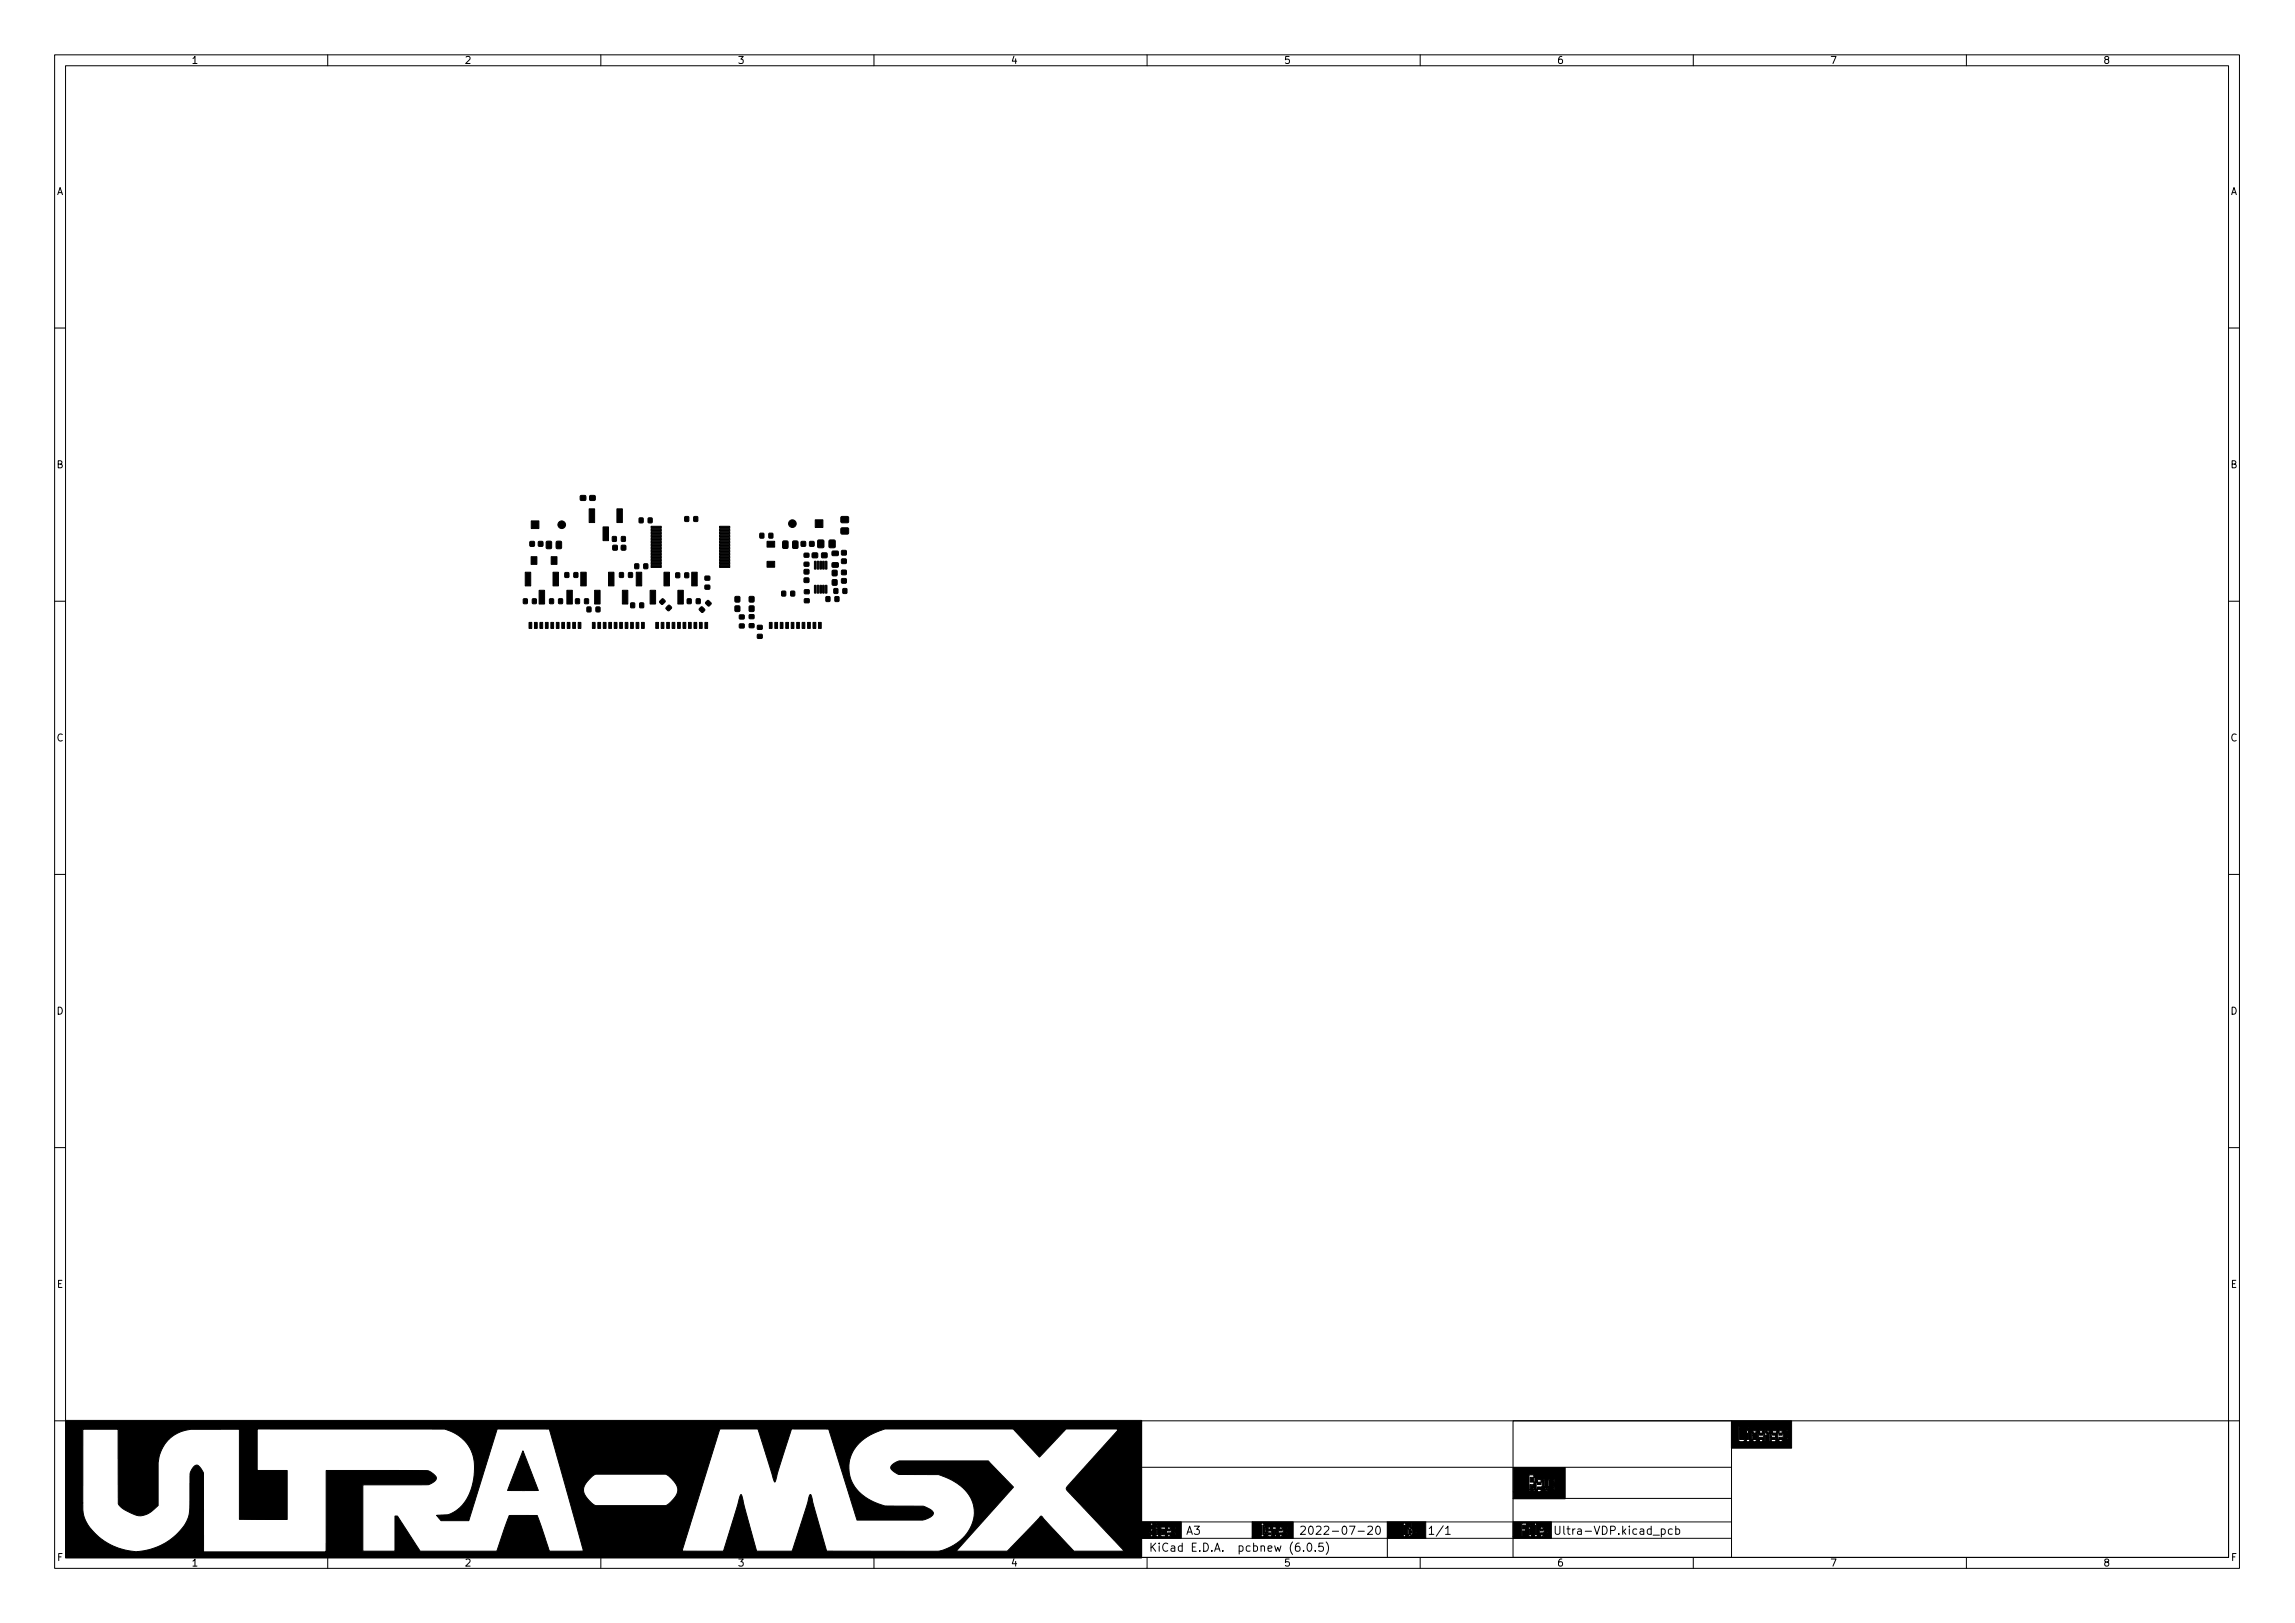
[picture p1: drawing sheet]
<svg xmlns="http://www.w3.org/2000/svg" width="420mm" height="297mm" viewBox="0 0 420 297" stroke-linecap="round" stroke-linejoin="round" font-family="sans-serif">
<defs><g id="words">
<g font-size="2.1">
<text x="232.2" y="280.9">2022-07-20</text>
<text x="261.3" y="280.9">1/1</text>
<text x="284.3" y="280.9">Ultra-VDP.kicad_pcb</text>
<text x="210.3" y="284">KiCad E.D.A. pcbnew (6.0.5)</text>
</g>
<g font-size="1.8">
<text x="35" y="11.7">1</text>
<text x="85" y="11.7">2</text>
<text x="135" y="11.7">3</text>
<text x="185" y="11.7">4</text>
<text x="235" y="11.7">5</text>
<text x="285" y="11.7">6</text>
<text x="335" y="11.7">7</text>
<text x="385" y="11.7">8</text>
<text x="10.3" y="35.7">A</text>
<text x="408.3" y="35.7">A</text>
<text x="10.3" y="85.7">B</text>
<text x="408.3" y="85.7">B</text>
<text x="10.3" y="135.7">C</text>
<text x="408.3" y="135.7">C</text>
<text x="10.3" y="185.7">D</text>
<text x="408.3" y="185.7">D</text>
<text x="10.4" y="235.7">E</text>
<text x="408.4" y="235.7">E</text>
<text x="10.4" y="285.7">F</text>
<text x="35" y="286.7">1</text>
<text x="85" y="286.7">2</text>
<text x="135" y="286.7">3</text>
<text x="185" y="286.7">4</text>
<text x="235" y="286.7">5</text>
<text x="285" y="286.7">6</text>
<text x="335" y="286.7">7</text>
<text x="385" y="286.7">8</text>
<text x="408.4" y="285.7">F</text>
</g>
</g></defs>
<g fill="none" stroke="#000" stroke-width=".18">
<path d="M10 10h400v277h-400zM12 12h396v273h-396zM60 10v2M110 10v2M160 10v2M210 10v2M260 10v2M310 10v2M360 10v2M10 60h2M408 60h2M10 110h2"/>
<path d="M408 110h2M10 160h2M408 160h2M10 210h2M408 210h2M10 260h2M209 260h108v25h-108zM209 278.5h108M209 268.5h108M218.6 279.3h1l-.5 .6 .4 .1v.7l-.2 .1h-.4l-.3-.1M229.3 278.5v3M245.9 279.4l.2-.1a.8 .8 0 0 1 .5 .8 .8 .8 0 0 1-.5 .7 1 1 0 0 1-.2-1.4z"/>
<path d="M247.1 279.3h1l-.7 1.5M250.4 279.5l.6-.2 .2 .2 .1 .2-1 1.1h1M252.1 279.4l.1-.1a.8 .8 0 0 1 .5 .8 .8 .8 0 0 1-.5 .7 1 1 0 0 1-.1-1.4zM254 278.5v6.5M264.7 279.7l.4-.4v1.5M277 260h131v25h-131zM277 274.2h40M304.1 279.9l.5-.1 .3 .3v.4l-.2 .2h-.6M306.1 279.9l-.4-.1-.3 .3v.4l.2 .2h.5M306.8 279.9l.4-.1 .3 .3v.4l-.1 .2h-.6M306.8 279.3v1.5M408 260h2"/>
<path d="M60 285v2M110 285v2M160 285v2M209 281.5h108M210 285v2M217.3 280.8l.5-1.5 .5 1.5M217.4 280.4h.7M238.6 283.8v.1M239.5 282.5l.1-.1a.8 .8 0 0 1 .6 .8 .8 .8 0 0 1-.6 .7 1 1 0 0 1-.1-1.4zM240.8 283.8v.1M242.2 282.4h-.7l-.1 .7 .2-.1 .5 .1 .2 .2-.1 .5-.2 .1-.6-.1M242.8 282.2a1.72 1.72 0 0 1 0 2.3"/>
<path d="M243.9 280.2h1.2M248.6 280.2h1.2M260 285v2M264.7 280.8h.8M310 285v2M360 285v2"/>
</g>
<g fill="#000" stroke="#000" stroke-width=".18">
<path d="M97 99.1h.8v.8h-.8zM97.3 95.3h1.4v1.4h-1.4zM98.6 99.1h.8v.8h-.8zM100 99.1l.8-.1 .2 .2v1l-.2 .2h-.6l-.2-.1zM101.9 99.1l.7-.1 .2 .2v1l-.1 .2h-.6l-.3-.1zM106.3 90.7h.9v.8h-.9zM107.9 93.1h1v2.5h-1zM108 90.7h.9v.8h-.9zM110.4 96.4h1v2.5h-1zM112.1 98.2h.7v.9h-.7zM112.9 93.1h1v2.5h-1zM113.8 98.2h.7v.9h-.7z"/>
<path d="M117 94.8h.7v.9h-.7zM118.7 94.8h.7v.9h-.7zM119.2 99.6h1.9v.4h-1.9zM119.2 99.1h1.9v.4h-1.9zM119.2 98.5h1.9v.4h-1.9zM119.2 98h1.9v.4h-1.9zM119.2 97.4h1.9v.4h-1.9zM119.2 96.9h1.9v.4h-1.9zM119.2 96.3h1.9v.4h-1.9zM125.4 94.6h.7v.8h-.7zM127 94.6h.7v.8h-.7zM131.7 96.3h1.9v.4h-1.9z"/>
<path d="M131.7 96.9h1.9v.4h-1.9zM131.7 97.4h1.9v.4h-1.9zM131.7 98h1.9v.4h-1.9zM131.7 98.5h1.9v.4h-1.9zM131.7 99.1h1.9v.4h-1.9zM131.7 99.6h1.9v.4h-1.9zM139.1 97.6h.7v.9h-.7zM140.8 97.6h.7v.9h-.7zM143.3 99.1l.7-.1 .3 .1v1l-.2 .3h-.6l-.2-.2zM145.2 99.1l.7-.1 .2 .1v1l-.1 .3h-.7l-.2-.2zM146.7 99.1h.8v.8h-.8zM148.2 99.1h.8v.8h-.8z"/>
<path d="M149.2 95.1h1.4v1.4h-1.4zM154 94.6h1.3v1h-1.3zM154 96.7h1.3v1h-1.3zM96.2 104.7h1v2.5h-1zM95.8 109.6h.7v.9h-.7zM97.2 101.9h1.1v1.4h-1.1zM96.8 113.9h.6v1.1h-.6zM97.5 109.6h.7v.9h-.7zM97.8 113.9h.6v1.1h-.6zM98.7 108h1v2.5h-1zM98.8 113.9h.6v1.1h-.6zM99.8 113.9h.6v1.1h-.6z"/>
<path d="M100.6 109.6h.7v.9h-.7zM100.9 101.9h1.1v1.4h-1.1zM101.2 104.7h1v2.5h-1zM100.8 113.9h.6v1.1h-.6zM102.3 109.6h.7v.9h-.7zM101.8 113.9h.6v1.1h-.6zM102.8 113.9h.6v1.1h-.6zM103.8 108h1v2.5h-1zM103.4 104.8h.7v.9h-.7zM103.8 113.9h.6v1.1h-.6zM105.4 109.6h.7v.9h-.7zM104.8 113.9h.6v1.1h-.6z"/>
<path d="M105.1 104.8h.7v.9h-.7zM106.3 104.7h1v2.5h-1zM105.8 113.9h.6v1.1h-.6zM107 109.6h.7v.9h-.7zM107.5 111.1h.7v.9h-.7zM108.9 108h1v2.5h-1zM108.5 113.9h.4v1.1h-.4zM109.1 111.1h.7v.9h-.7zM109.5 113.9h.4v1.1h-.4zM110.5 113.9h.4v1.1h-.4zM111.4 104.7h1v2.5h-1zM111.5 113.9h.4v1.1h-.4z"/>
<path d="M112.5 113.9h.4v1.1h-.4zM112.2 99.8h.8v.8h-.8zM113.4 104.8h.7v.9h-.7zM113.9 108h1v2.5h-1zM113.5 113.9h.4v1.1h-.4zM113.8 99.8h.7v.8h-.7zM114.5 113.9h.4v1.1h-.4zM115.1 104.8h.7v.9h-.7zM115.5 113.9h.4v1.1h-.4zM115.5 110.4h.7v.8h-.7zM116.5 104.7h1v2.5h-1zM116.5 113.9h.4v1.1h-.4z"/>
<path d="M116.2 103.2h.7v.9h-.7zM117.1 110.4h.7v.8h-.7zM117.5 113.9h.4v1.1h-.4zM117.9 103.2h.7v.9h-.7zM119 108h1v2.5h-1zM120.1 113.9h.4v1.1h-.4zM119.2 103.5h1.9v.4h-1.9zM119.2 102.9h1.9v.4h-1.9zM119.2 102.4h1.9v.4h-1.9zM119.2 101.8h1.9v.4h-1.9zM119.2 101.3h1.9v.4h-1.9zM119.2 100.7h1.9v.4h-1.9z"/>
<path d="M119.2 100.2h1.9v.4h-1.9zM120.8 110l.5-.4 .5 .5-.6 .5-.4-.3zM121.1 113.9h.4v1.1h-.4zM121.6 104.7h1v2.5h-1zM122.3 110.8h.3l.4 .4-.6 .6-.5-.5zM122.1 113.9h.4v1.1h-.4zM123.1 113.9h.4v1.1h-.4zM124.1 108h1v2.5h-1zM123.7 104.9h.7v.8h-.7zM124.1 113.9h.4v1.1h-.4zM125.1 113.9h.4v1.1h-.4zM125.8 109.6h.7v.9h-.7z"/>
<path d="M125.4 104.9h.7v.8h-.7zM126.1 113.9h.4v1.1h-.4zM126.6 104.7h1v2.5h-1zM127.5 109.6h.7v.9h-.7zM127.1 113.9h.4v1.1h-.4zM128.1 113.9h.4v1.1h-.4zM128.3 111.1l.2-.1 .5 .5v.3l-.4 .3-.2-.1-.4-.4zM129.1 107.1h.8v.7h-.8zM129.1 105.5h.8v.7h-.8zM129.1 113.9h.4v1.1h-.4zM129.2 110.2l.5-.3 .5 .4v.2l-.3 .4h-.2l-.5-.5zM131.7 100.2h1.9v.4h-1.9z"/>
<path d="M131.7 100.7h1.9v.4h-1.9zM131.7 101.3h1.9v.4h-1.9zM131.7 101.8h1.9v.4h-1.9zM131.7 102.4h1.9v.4h-1.9zM131.7 102.9h1.9v.4h-1.9zM131.7 103.5h1.9v.4h-1.9zM134.6 110.9h.8v1h-.8zM134.6 109.2h.8v.9h-.8zM135.4 114.2h.8v.7h-.8zM135.4 112.6h.8v.7h-.8zM137.2 114.2h.8v.7h-.8zM137.2 112.5h.8v.7h-.8z"/>
<path d="M137.2 110.9h.8v1h-.8zM137.2 109.2h.8v.9h-.8zM138.7 114.5h.8v.7h-.8zM138.7 116.1h.8v.7h-.8zM140.9 113.9h.4v1.1h-.4zM140.4 102.7h1.4v1.1h-1.4zM140.4 99.1h1.4v1h-1.4zM141.9 113.9h.4v1.1h-.4zM143.1 108.2h.7v.9h-.7zM142.9 113.9h.4v1.1h-.4zM143.9 113.9h.4v1.1h-.4zM144.8 108.2h.7v.9h-.7z"/>
<path d="M144.9 113.9h.4v1.1h-.4zM145.9 113.9h.4v1.1h-.4zM146.9 113.9h.4v1.1h-.4zM147.2 105.8h.9v.8h-.9zM147.2 104.3h.9v.7h-.9zM147.3 109.6h.8v.7h-.8zM147.3 108h.8v.6h-.8zM147.2 101.3h.9v.7h-.9zM147.2 102.9h.9v.7h-.9zM147.9 113.9h.4v1.1h-.4zM149.1 102.7l.3 .1-.1 1.4-.2-.1zM149.1 107.1l.3 .1-.1 1.4-.2-.1z"/>
<path d="M148.9 113.9h.4v1.1h-.4zM148.7 101.2h1v.8h-1zM149.6 102.7l.3 .1-.1 1.4-.2-.1zM149.6 107.1l.3 .1-.1 1.4-.2-.1zM150.1 102.7l.3 .1-.1 1.4-.2-.1zM150.1 107.1l.3 .1-.1 1.4-.2-.1zM149.9 113.9h.4v1.1h-.4zM150.6 102.7l.3 .1-.1 1.4-.2-.1zM150.6 107.1l.3 .1-.1 1.4-.2-.1zM149.7 98.9h1.1v1.3h-1.1zM151.1 102.7l.3 .1-.1 1.4-.2-.1zM151.1 107.1l.3 .1-.1 1.4-.2-.1z"/>
<path d="M150.4 101.2h1v.8h-1zM151.2 109.2h.7v.9h-.7zM152.4 103h1l.1 .2v.5l-.2 .1h-.9l-.1-.2zM152.4 100.9h1l.1 .2v.5l-.2 .1h-.9l-.1-.2zM151.8 98.9h1.1v1.3h-1.1zM152.4 104.4h.8v.9h-.8zM152.4 106.1h.8v1h-.8zM152.7 107.7h.7v.9h-.7zM152.9 109.2h.7v.9h-.7zM154.1 105.9h.8v.8h-.8zM154.1 104.4h.8v.7h-.8zM154.1 102.3h.8v.8h-.8z"/>
<path d="M154.1 100.8h.8v.7h-.8zM154.3 107.7h.7v.9h-.7zM95.7 265.5l2.9 7.3h-5.7zM231.2 279.1h.2v.4h.2v1h-.2v.4h-.2zM280.1 270.4h.7v.8h-.7zM281.5 271.2h.6v.5h-.6zM277 268.6h9.5v5.7h-9.5v-1.3h6.2v-.4h1.4v-.5h-.3v.5h-.9v-.5h.3v-.9h.9v-.4h-.3v.4h-.6v-.4h-.3v1.3h-.2v.5h-.2v.4h-.9v-.4h.9v-.5h-.2v.5h-1.3v.4h-.5v-.4h.5v-.5h1.3v-1.3h-.2v1.3h-.3v-.9h-.2v-.4h-.6v.4h-.3v1.4h-.4v.4h-.7v-.4h.7v-.5h-.2v.5h-.5v-.9h.3v.4h.2v-.4h.2v-.5h.2v-.8h-.2v-.5h-.9v3.1h-2.9zM322.1 262.3h.6v.4h-.6zM325.7 262.3h.6v.4h-.6zM317 260h11v5h-11v-1.1h9.3v-.4h1v-.5h-.2v.5h-1.4v.4h-.6v-.4h.6v-.5h.8v-.7h.8v-.4h-.2v.4h-.8v-.4h-.6v.4h-.2v1.2h-.2v-.5h-.2v.5h-.8v.4h-.2v-.9h1v-.3h-.6v-.4h.8v-.4h-.8v.4h-.2v.7h-.2v-.7h-.2v1.6h-.6v-1.2h.2v-.4h.4v-.4h-.4v.4h-.2v-.4h-.2v2h-.4v-.4h-.6v.4h-.6v-.4h.6v-.5h.8v-.7h-.2v-.4h-.6v.4h-.2v1.2h-.2v-.5h-.2v.5h-.6v.4h-.6v-.4h.6v-.8h.8v-.4h-.2v.4h-.6v-.4h.6v-.4h-.6v.4h-.2v1.2h-.6v-1.6h-.4v.4h.2v1.2h-.2v.4h-.4v-.4h-.8v-2h1.6v-.4h-.2v.4h-1.4v-.4h-.2v2.8h-1.3zM12 260h197v25.1h-197v-10h3.2v1.3a5.5 5.5 0 0 0 1.2 3.2 11.6 11.6 0 0 0 8.3 4.4l.7-.1a10.9 10.9 0 0 0 9.1-6.2l.2-1.6 .1-4.3a4.9 4.9 0 0 1 .2-2.7 1.16 1.16 0 0 1 1.2-.9l.5 .5 .6 .9v14.4h22.3l.1-14.9h17a3 3 0 0 1 2.9 .9 .72 .72 0 0 1 .3 .7 .72 .72 0 0 1-.6 .6l-1 .4-11.9 .1v12.1h5.9v-6.4h.5l4.1 6.4h14.1l2.2-6.5h1.1h4.1l2.2 6.5h31.8l3-10 .3-.4 2.8 10.4h6.5l3.2-10.1 .2-.3 .2 .5 2.6 9.6a.27 .27 0 0 0 .1 .3 .27 .27 0 0 0 .4 0h19.9a8.1 8.1 0 0 0 6.8-6.8 7 7 0 0 0-4.6-6.4l-2-.8h-7.2l-.7-.4a1.12 1.12 0 0 1-.8-1.1l.6-.6 .9-.4h16.3l4.6 4.8-10.5 11.7h9.4l5.8-6.1a.38 .38 0 0 1 .5-.3 .38 .38 0 0 1 .3 .4l5.6 6h9.2l-10.2-10.9a.74 .74 0 0 1-.4-.7 .74 .74 0 0 1 .5-.6l8.9-9.9v-.3h-9.4l-4.9 5.2-4.8-5.2h-23.5l-.3 .1a8.9 8.9 0 0 0-6 5.1 6.5 6.5 0 0 0 3.7 7.9l1.7 .7a6.2 6.2 0 0 0 3.1 .3l4.8 .1 1.3 .6a.7 .7 0 0 1 .6 .6 .7 .7 0 0 1-.5 .7l-1.5 .6h-12l-5.2-16.7h-6.8l-3.1 9.7-3-9.7h-7l-6.9 22.4h-18.1l-3.1-11.3h3.1a4.1 4.1 0 0 0 2 2.9l.2 .1h12.9a4.8 4.8 0 0 0 2.2-2.8 4.2 4.2 0 0 0-2-2.9l-.2-.1-13 .1a4.7 4.7 0 0 0-2.1 2.7h-3.1l-3.1-11.1h-9.6l-5.2 16.8h-5.1l-.8-1h.9a3.5 3.5 0 0 0 2.6-.7 9.2 9.2 0 0 0 3.5-7.5 7 7 0 0 0-5.5-7.6h-34.3v7.6h5.5v9h-8.8v-16.5h-9.2a6.6 6.6 0 0 0-5.6 6.1v7.8l-.4 .4a3.7 3.7 0 0 1-5.3 .7l-1-.6-.6-.8-.1-13.6h-6.4v13.5h-3.2zM213.7 279.8h.6v.4h-.6z"/>
<path d="M208.8 278.5h7.5v3h-7.5v-.3h5.5v-.3h.8v-.4h-.1v.4h-1.3v.3h-.3v-.3h.3v-.4h.7v-.7h.7v-.3h-.1v.3h-.7v-.3h-.6v.3h-.1v1.1h-.8v-.4h.2v-.3h-.2v.3h-.1l-.2 .7h-.4v-.3h-.1v-1.1h1v.4h.2l.2-.7h-.9v.3h-.5v-.3h-.4v.3h.2v1.1h-.2v.3h-.5v-.3h.2v-.7h-.2v.7h-.5v.3h-1.8v-.3h1.8v-.4h-.2v.4h-1.6v-.7h2.3v-.4h-.5v.4h-1.8v-.4h1.8v-.3h.7v-.4h.7v-.3h-.2v.3h-.7v.4h-.5v-.4h.5v-.3h-.5v.3h-.2v.7h-1.6zM229.3 278.5h7.5v3h-7.5v-.3h2.1v-.3h.7v.3h2.6v-.3h.9v-.4h-.1v.4h-1.3v.3h-.5v-.3h.5v-.4h.7v-.7h.7v-.3h-.1v.3h-.8v-.3h-.5v.3h-.2v1.1h-.1v-.4h-.2v.4h-.4v.3h-.5v-1.4h.3v1.1h.2v-1.1h.4v-.3h-.4v-.7h-.2v.7h-.1v.3h-.4v.4h-.5v.3h-.2v.4h-.3v-.4h.2v-.7h.8v-.3h-.5v.3h-.3l-.2-.7h-.2v-.3h-.5v.3h.2v1.8h-.2v.3h-1.6zM257.9 279.8h.4v.4h.2l-.2 .7h-.4zM254 278.5h7v3h-7v-.3h3.4v-.3h.5v.3h.4v-.3h.2v.3h.1v-.3h.7v-.4h-.1v.4h-.6v-1.1h.7v-.3h-.1v.3h-.6v-1h-.1v1h-.2v-.3h-.4v.3h-.2v1.1h-.5v-1.8h.2v-.3h-.5v.3h.1v1.8h-.1v.3h-2.9zM282 279.8h.5v.4h-.5zM277 278.5h7v3h-7v-.3h5.5v-.3h.9v-.4h-.2v.4h-1.2v.3h-.5v-.3h.5v-.4h.7v-.7h.7v-.3h-.2v.3h-.7v-.3h-.5v.3h-.2v1.1h-.5v-2.1h-.4v.3h.2v1.8h-.2v.3h-.5v-.3h-.2v-1.4h-.3v.3h.1v1.1h-.1v.3h-1.1v-1h.5v-.4h-.5v-.7h1.4v-.3h-.2v.3h-.5v-.3h-.9v2.4h-1.6z"/>
<circle cx="102.8" cy="96" r=".7"/>
<circle cx="145.1" cy="95.8" r=".7"/>
</g>
<use href="#words"/>
</svg>
